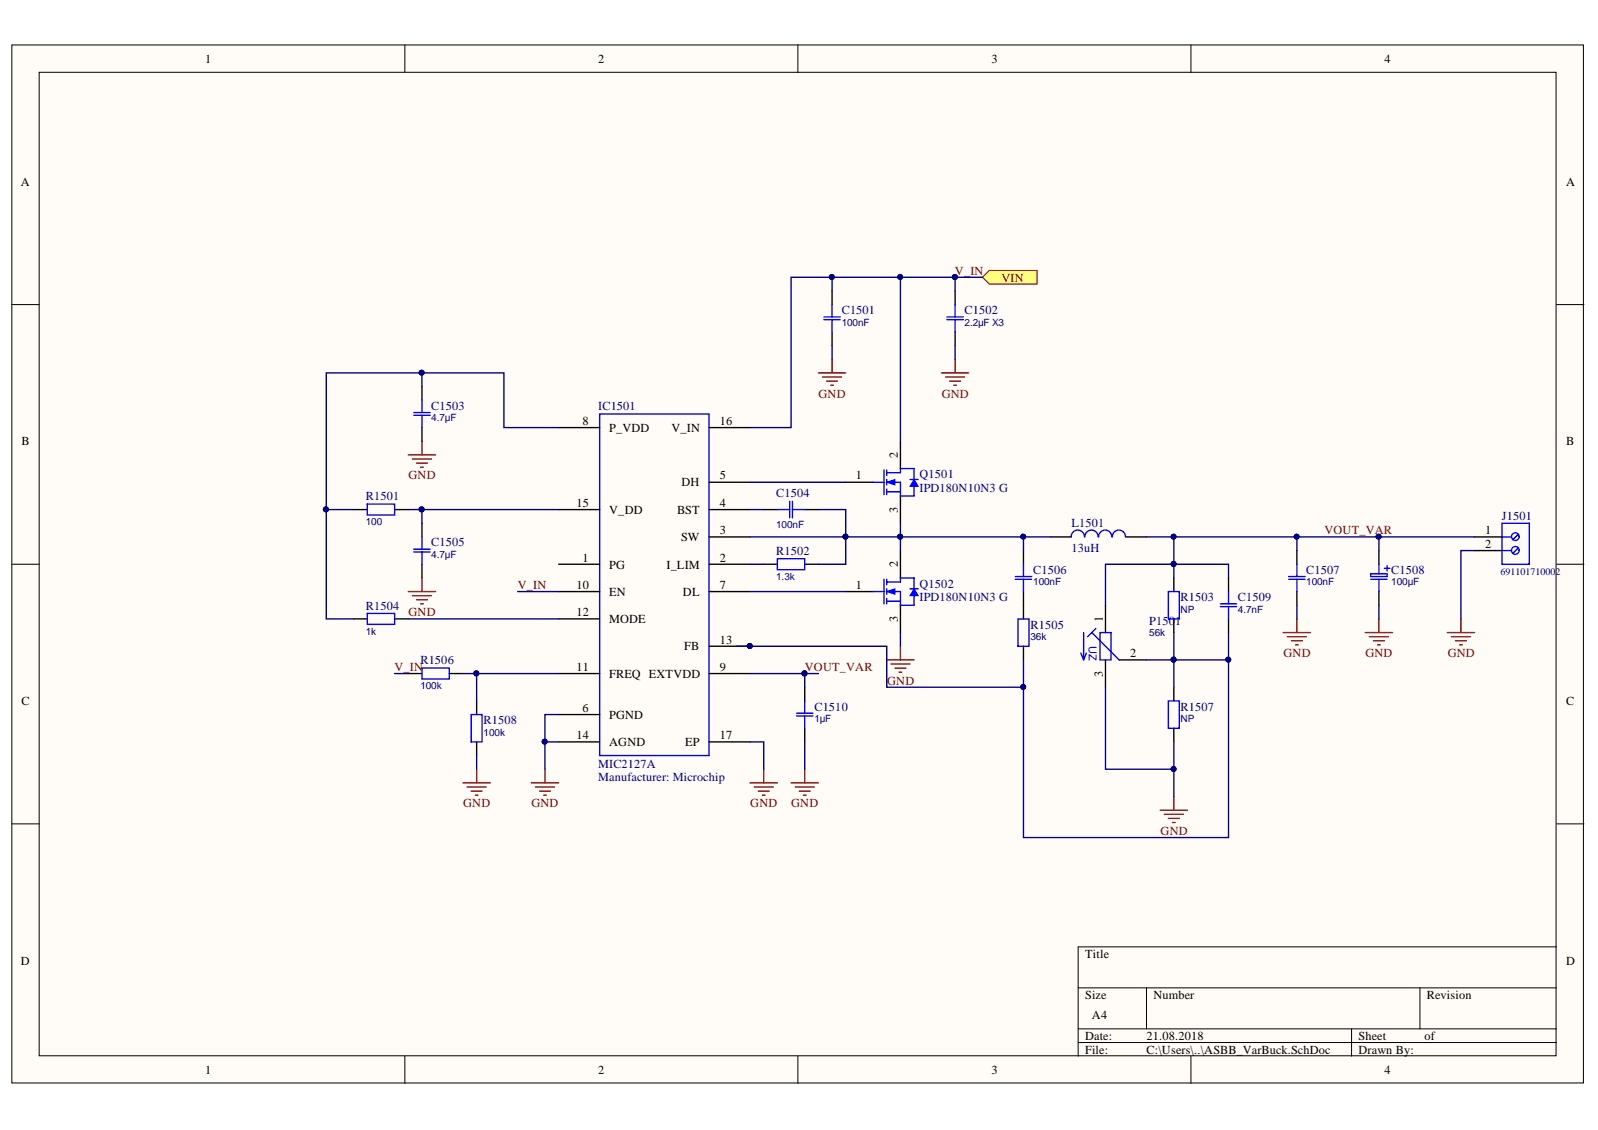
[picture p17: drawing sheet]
<svg xmlns="http://www.w3.org/2000/svg" width="297mm" height="210mm" viewBox="0 0 297 210" stroke-linecap="round" stroke-linejoin="round" font-family="sans-serif">
<defs><g id="words">
<g font-size="2.3">
<text x="38.1" y="11.7">1</text>
<text x="111.2" y="11.7">2</text>
<text x="184.3" y="11.7">3</text>
<text x="257.4" y="11.7">4</text>
<text x="3.9" y="34.5">A</text>
<text x="291.1" y="34.5">A</text>
<text x="4" y="82.7">B</text>
<text x="108.3" y="78.9">8</text>
<text x="113.2" y="80.2">P_VDD</text>
<text x="124.8" y="80.2">V_IN</text>
<text x="133.8" y="78.9">16</text>
<text x="291.1" y="82.7">B</text>
<text x="133.8" y="89.1">5</text>
<text x="159.1" y="89.1">1</text>
<text x="166.9" y="85" transform="rotate(-90 166.9 85)">2</text>
<text x="107.2" y="94.1">15</text>
<text x="113.2" y="95.4">V_DD</text>
<text x="125.8" y="95.4">BST</text>
<text x="126.7" y="90.3">DH</text>
<text x="133.8" y="94.1">4</text>
<text x="166.9" y="95.3" transform="rotate(-90 166.9 95.3)">3</text>
<text x="126.6" y="100.5">SW</text>
<text x="133.8" y="99.2">3</text>
<text x="276" y="99.2">1</text>
<text x="276" y="101.7">2</text>
<text x="108.3" y="104.4">1</text>
<text x="113.2" y="105.6">PG</text>
<text x="123.9" y="105.6">I_LIM</text>
<text x="133.8" y="104.4">2</text>
<text x="166.9" y="105.3" transform="rotate(-90 166.9 105.3)">2</text>
<text x="107.2" y="109.4">10</text>
<text x="113.2" y="110.7">EN</text>
<text x="126.9" y="110.7">DL</text>
<text x="133.8" y="109.4">7</text>
<text x="159.1" y="109.4">1</text>
<text x="107.2" y="114.5">12</text>
<text x="113.2" y="115.8">MODE</text>
<text x="133.8" y="119.6">13</text>
<text x="166.9" y="115.6" transform="rotate(-90 166.9 115.6)">3</text>
<text x="205" y="115.5" transform="rotate(-90 205 115.5)">1</text>
<text x="107.2" y="124.6">11</text>
<text x="113.2" y="125.9">FREQ EXTVDD</text>
<text x="127.2" y="120.8">FB</text>
<text x="133.8" y="124.6">9</text>
<text x="205" y="125.7" transform="rotate(-90 205 125.7)">3</text>
<text x="210.1" y="122.1">2</text>
<text x="4" y="131">C</text>
<text x="291.1" y="131">C</text>
<text x="107.2" y="137.3">14</text>
<text x="108.3" y="132.2">6</text>
<text x="113.2" y="133.5">PGND</text>
<text x="133.8" y="137.3">17</text>
<text x="113.2" y="138.6">AGND</text>
<text x="127.4" y="138.6">EP</text>
<text x="3.9" y="179.2">D</text>
<text x="201.7" y="177.9">Title</text>
<text x="291.1" y="179.2">D</text>
<text x="201.7" y="185.6">Size</text>
<text x="214.4" y="185.6">Number</text>
<text x="265.2" y="185.6">Revision</text>
<text x="203" y="189.4">A4</text>
<text x="201.7" y="193.2">Date:</text>
<text x="201.7" y="195.7">File:</text>
<text x="213.1" y="193.2">21.08.2018</text>
<text x="213.1" y="195.7">C:\Users\..\ASBB_VarBuck.SchDoc</text>
<text x="252.5" y="193.2">Sheet</text>
<text x="252.5" y="195.7">Drawn By:</text>
<text x="264.8" y="193.2">of</text>
<text x="38.1" y="199.5">1</text>
<text x="111.2" y="199.5">2</text>
<text x="184.3" y="199.5">3</text>
<text x="257.4" y="199.5">4</text>
</g>
<g font-size="2.3" fill="#800000">
<text x="177.5" y="51">V_IN</text>
<text x="186.1" y="52.3">VIN</text>
<text x="152.1" y="73.9">GND</text>
<text x="175.1" y="73.9">GND</text>
<text x="75.9" y="89.1">GND</text>
<text x="246.2" y="99.2">VOUT_VAR</text>
<text x="96.2" y="109.4">V_IN</text>
<text x="75.9" y="114.5">GND</text>
<text x="73.3" y="124.6">V_IN</text>
<text x="149.6" y="124.6">VOUT_VAR</text>
<text x="238.6" y="122.1">GND</text>
<text x="253.8" y="122.1">GND</text>
<text x="269.1" y="122.1">GND</text>
<text x="164.9" y="127.2">GND</text>
<text x="86.1" y="150">GND</text>
<text x="98.8" y="150">GND</text>
<text x="139.5" y="150">GND</text>
<text x="147.1" y="150">GND</text>
<text x="215.7" y="155.1">GND</text>
</g>
<g font-size="2.3" fill="#000080">
<text x="156.5" y="58.4">C1501</text>
<text x="179.3" y="58.4">C1502</text>
<text x="80.2" y="76.1">C1503</text>
<text x="111.2" y="76.1">IC1501</text>
<text x="170.9" y="88.8">Q1501</text>
<text x="68" y="92.9">R1501</text>
<text x="144.3" y="92.4">C1504</text>
<text x="170.9" y="91.3">IPD180N10N3 G</text>
<text x="80.2" y="101.5">C1505</text>
<text x="199.2" y="97.9">L1501</text>
<text x="279.2" y="96.7">J1501</text>
<text x="144.3" y="103">R1502</text>
<text x="192.1" y="106.6">C1506</text>
<text x="199.2" y="102.5">13uH</text>
<text x="242.8" y="106.6">C1507</text>
<text x="258.6" y="106.6">C1508</text>
<text x="68" y="113.2">R1504</text>
<text x="170.9" y="109.2">Q1502</text>
<text x="170.9" y="111.7">IPD180N10N3 G</text>
<text x="219.5" y="111.7">R1503</text>
<text x="230.1" y="111.7">C1509</text>
<text x="191.6" y="116.8">R1505</text>
<text x="213.6" y="116">P150</text>
<text x="218.4" y="116">1</text>
<text x="78.1" y="123.4">R1506</text>
<text x="151.4" y="132">C1510</text>
<text x="219.5" y="132">R1507</text>
<text x="89.9" y="134.5">R1508</text>
<text x="111.2" y="142.6">MIC2127A</text>
<text x="111.2" y="145.2">Manufacturer: Microchip</text>
</g>
<text font-size="2" fill="#00f" x="202.4" y="120.1" transform="rotate(90 202.4 120.1)">UZ</text>
<g font-size="1.9" fill="#000080">
<text x="156.5" y="60.5">100nF</text>
<text x="179.3" y="60.5">2.2µF X3</text>
<text x="80.2" y="78.2">4.7µF</text>
<text x="68" y="97.6">100</text>
<text x="144.3" y="98.1">100nF</text>
<text x="80.2" y="103.7">4.7µF</text>
<text x="144.3" y="107.7">1.3k</text>
<text x="278.9" y="106.7">691101710002</text>
<text x="192.1" y="108.7">100nF</text>
<text x="219.5" y="113.8">NP</text>
<text x="230.1" y="113.8">4.7nF</text>
<text x="242.8" y="108.7">100nF</text>
<text x="258.6" y="108.7">100µF</text>
<text x="68" y="117.9">1k</text>
<text x="191.6" y="118.9">36k</text>
<text x="213.6" y="118.1">56k</text>
<text x="78.1" y="128">100k</text>
<text x="89.9" y="136.6">100k</text>
<text x="151.4" y="134.1">1µF</text>
<text x="219.5" y="134.1">NP</text>
</g>
</g></defs>
<g fill="#fffcf8" stroke="#000" stroke-width=".19">
<path d="M2.2 8.4h292.1v192.8h-292.1z"/>
<path d="M7.3 13.4h281.9v182.7h-281.9z"/>
</g>
<g fill="none" stroke="#000" stroke-width=".19">
<path d="M75.3 8.4v5M148.3 8.4v5M221.4 8.4v5M2.2 56.6h5.1M289.3 56.6h5.1M2.2 104.8h5.1M289.3 104.8h5.1M2.2 153h5.1M289.3 153h5.1M289.3 175.9h-88.9v20.3M75.3 196.2v5.1M148.3 196.2v5.1"/>
<path d="M200.4 183.5h88.9M200.4 191.1h88.9M200.4 193.7h88.9M213.1 183.5v7.6M221.4 196.2v5.1M251.2 191.1v5.1M263.9 183.5v7.6"/>
</g>
<g fill="none" stroke="#800000" stroke-width=".25">
<path d="M75.9 84.5h5.1M76.7 85.3h3.5M77.4 86h2M78.2 86.8h.5M78.4 82v2.5M75.9 109.9h5.1M76.7 110.6h3.5M77.4 111.4h2M78.2 112.2h.5M78.4 107.3v2.6M86.1 145.4h5M86.8 146.2h3.6"/>
<path d="M87.6 146.9h2M88.3 147.7h.6M88.6 142.9v2.5"/>
</g>
<path d="M182.6 51.5l1.3-1.3h8.9v2.6h-8.9z" fill-rule="evenodd" fill="#ffff80" stroke="#800000" stroke-width=".19"/>
<g fill="none" stroke="#800000" stroke-width=".25">
<path d="M152.1 69.3h5.1M152.9 70h3.5M153.7 70.8h2M154.4 71.6h.5M154.7 66.7v2.6M175 69.3h5.1M175.8 70h3.5M176.5 70.8h2.1M177.3 71.6h.5M177.5 66.7v2.6M238.5 117.5h5.1M239.3 118.3h3.5"/>
<path d="M240 119h2.1M240.8 119.8h.5M241.1 115v2.5M253.8 117.5h5.1M254.5 118.3h3.6M255.3 119h2M256.1 119.8h.5M256.3 115v2.5M164.8 122.6h5.1M165.6 123.3h3.6M166.4 124.1h2M167.1 124.9h.5"/>
<path d="M167.4 120v2.6M147 145.4h5.1M147.8 146.2h3.6M148.6 146.9h2M149.3 147.7h.5M149.6 142.9v2.5M215.7 150.5h5M216.4 151.3h3.6M217.2 152h2M217.9 152.8h.5M218.2 148v2.5"/>
</g>
<g fill="none" stroke="#00f" stroke-width=".25">
<path d="M153.1 59.4h3.1M153.1 58.9h3.1M154.7 56.6v2.3M154.7 59.4v2.3M176 59.4h3.1M176 58.9h3.1M177.5 56.6v2.3M177.5 59.4v2.3M76.9 76.6h3.1M76.9 77.1h3.1M78.4 74.3v2.3M78.4 77.1v2.3"/>
<path d="M68.3 93.6h5.1v2.1h-5.1zM78.4 99.7v2.3M144.5 94.7h2.3M146.8 93.1v3.1M147.3 94.7h2.3M147.3 93.1v3.1M162.3 89.6h2M164.3 87.3v4.6M164.8 87.8h2.6M164.8 89.6h2.6v2.5M164.8 91.4h2.6M164.8 87.3v1"/>
<path d="M164.8 89.1v1M164.8 90.8v1.1M201.6 99.7a1.23 1.23 0 0 0-1.3-1.2 1.23 1.23 0 0 0-1.2 1.2M204.1 99.7a1.23 1.23 0 0 0-1.2-1.2 1.23 1.23 0 0 0-1.2 1.2M206.7 99.7a1.22 1.22 0 0 0-1.3-1.2 1.22 1.22 0 0 0-1.2 1.2M209.2 99.7a1.22 1.22 0 0 0-1.2-1.2 1.22 1.22 0 0 0-1.2 1.2M68.3 113.9h5.1v2.1h-5.1zM76.9 102h3.1M76.9 102.5h3.1M78.4 102.5v2.3M144.5 103.8h5.1v2h-5.1zM188.7 107.1h3.1"/>
<path d="M188.7 107.6h3.1M189.2 115h2.1v5h-2.1zM190.2 104.8v2.3M190.2 107.6v2.3M201.4 117.5v5.1M202.9 117.5l5.1 5.1M203.7 116.7l-1.5 1.6M204.5 117.5h2v5.1h-2zM217.2 109.9h2v5.1h-2zM226.8 112.2h3.1M226.8 112.7h3.1M228.4 109.9v2.3"/>
<path d="M228.4 112.7v2.3M239.5 107.1h3.1M239.5 107.6h3.1M241.1 104.8v2.3M241.1 107.6v2.3M254.8 106.6h3v.5h-3zM254.8 107.6h3M256.3 104.8v1.8M256.3 107.6v2.3M257.3 105.6h1M257.8 105.1v1M78.4 124.1h5.1v2h-5.1z"/>
<path d="M87.6 132.7h2v5.1h-2zM148.1 132.5h3M148.1 133h3M149.6 130.2v2.3M149.6 133v2.3M200.9 121.3l.5 1.3M201.9 121.3l-.5 1.3M217.2 130.2h2v5.1h-2z"/>
</g>
<g fill="none" stroke="#000" stroke-width=".25">
<path d="M154.7 54v2.6M177.5 54v2.6M78.4 71.8v2.5M78.4 79.4v2.6M154.7 61.7v2.5M177.5 61.7v2.5M65.7 94.7h2.6M73.4 94.7h2.5M78.4 97.2v2.5M142 94.7h2.5M149.6 94.7h2.5M157.2 89.6h5.1"/>
<path d="M167.4 82v5M167.4 92.1v5.1M195.3 99.7h3.8M209.3 99.7h3.8M65.7 115h2.6M73.4 115h2.5M78.4 104.8v2.5M142 104.8h2.5M149.6 104.8h2.5M190.2 102.3v2.5M190.2 109.9v5.1M205.5 112.4v5.1"/>
<path d="M218.2 107.3v2.6M218.2 115v2.5M228.4 107.3v2.6M228.4 115v2.5M241.1 102.3v2.5M241.1 109.9v2.5M256.3 102.3v2.5M256.3 109.9v2.5M75.9 125.1h2.5M83.5 125.1h2.6M88.6 130.2v2.5M88.6 137.8v2.5"/>
<path d="M149.6 127.7v2.5M149.6 135.3v2.5M190.2 120v2.6M205.5 122.6v5.1M208 122.6h5.1M218.2 127.7v2.5M218.2 135.3v2.5"/>
</g>
<path d="M164.8 89.6l1.6-.5v1z" fill="#00f"/>
<path d="M164.8 89.6l1.6-.5v1z" fill="none" stroke="#00f" stroke-width=".19"/>
<path d="M167.4 87.8v-.8h2.5v2.1M169.9 90.3v1.8h-2.5" fill="none" stroke="#00f" stroke-width=".25"/>
<path d="M169.9 89.1l.8 1.2h-1.5z" fill="#00f"/>
<path d="M169.9 89.1l.8 1.2h-1.5z" fill="none" stroke="#00f" stroke-width=".19"/>
<path d="M169.2 89.1h1.5M162.3 109.9h2M164.3 107.6v4.6M164.8 108.1h2.6M164.8 109.9h2.6v2.5M164.8 111.7h2.6M164.8 107.6v1M164.8 109.4v1M164.8 111.2v1" fill="none" stroke="#00f" stroke-width=".25"/>
<path d="M157.2 109.9h5.1M167.4 102.3v5M167.4 112.4v5.1" fill="none" stroke="#000" stroke-width=".25"/>
<path d="M164.8 109.9l1.6-.5v1z" fill="#00f"/>
<path d="M164.8 109.9l1.6-.5v1z" fill="none" stroke="#00f" stroke-width=".19"/>
<path d="M167.4 108.1v-.8h2.5v2.1M169.9 110.6v1.8h-2.5" fill="none" stroke="#00f" stroke-width=".25"/>
<path d="M169.9 109.4l.8 1.2h-1.5z" fill="#00f"/>
<path d="M169.9 109.4l.8 1.2h-1.5z" fill="none" stroke="#00f" stroke-width=".19"/>
<path d="M169.2 109.4h1.5" fill="none" stroke="#00f" stroke-width=".25"/>
<g fill="#000080" stroke="#000080" stroke-width=".19">
<circle cx="177.5" cy="51.5" r=".46"/>
<circle cx="149.5" cy="125.1" r=".46"/>
</g>
<path d="M269 117.5h5.1M269.8 118.3h3.5M270.5 119h2.1M271.3 119.8h.5M271.6 115v2.5" fill="none" stroke="#800000" stroke-width=".25"/>
<path d="M274.1 99.7h5.1M274.1 102.3h5.1" fill="none" stroke="#000" stroke-width=".25"/>
<circle cx="281.7" cy="99.7" r=".71" fill="#fff" stroke="#00f" stroke-width=".25"/>
<path d="M282.3 99.2l-1.1 1.1" fill="none" stroke="#00f" stroke-width=".25"/>
<circle cx="281.7" cy="102.2" r=".72" fill="#fff" stroke="#00f" stroke-width=".25"/>
<path d="M111.5 76.9h20.3v63.4h-20.3zM279.2 97.2h5.1v7.6h-5.1zM279.2 99.7h1.8M279.2 102.3h1.8M282.3 101.7l-1.1 1.1" fill="none" stroke="#00f" stroke-width=".25"/>
<g fill="none" stroke="#000" stroke-width=".25">
<path d="M103.8 79.4h7.7M131.8 79.4h7.6M103.8 94.7h7.7M131.8 94.7h7.6M131.8 89.6h7.6M131.8 99.7h7.6M103.8 104.8h7.7M103.8 109.9h7.7M103.8 115h7.7M131.8 104.8h7.6M131.8 109.9h7.6M103.8 125.1h7.7"/>
<path d="M103.8 132.7h7.7M103.8 137.8h7.7M131.8 125.1h7.6M131.8 120h7.6M131.8 137.8h7.6"/>
</g>
<g fill="#000080" stroke="#000080" stroke-width=".19">
<circle cx="139.4" cy="120" r=".46"/>
<circle cx="78.4" cy="94.6" r=".47"/>
<circle cx="78.4" cy="69.2" r=".46"/>
<circle cx="60.6" cy="94.6" r=".47"/>
<circle cx="154.6" cy="51.5" r=".46"/>
<circle cx="177.5" cy="51.5" r=".46"/>
<circle cx="167.3" cy="99.7" r=".46"/>
<circle cx="167.3" cy="51.5" r=".46"/>
<circle cx="190.2" cy="99.7" r=".46"/>
<circle cx="218.1" cy="99.7" r=".46"/>
<circle cx="218.1" cy="104.8" r=".46"/>
<circle cx="241" cy="99.7" r=".46"/>
<circle cx="256.3" cy="99.7" r=".46"/>
<circle cx="149.5" cy="125.1" r=".46"/>
<circle cx="218.1" cy="122.5" r=".46"/>
<circle cx="218.1" cy="142.8" r=".46"/>
<circle cx="228.3" cy="122.5" r=".46"/>
<circle cx="190.2" cy="127.6" r=".46"/>
<circle cx="157.2" cy="99.7" r=".46"/>
<circle cx="88.5" cy="125.1" r=".47"/>
<circle cx="101.2" cy="137.8" r=".46"/>
</g>
<path d="M98.8 145.4h5M99.5 146.2h3.6M100.3 146.9h2M101 147.7h.6M101.3 142.9v2.5M139.4 145.4h5.1M140.2 146.2h3.5M140.9 146.9h2.1M141.7 147.7h.5M142 142.9v2.5" fill="none" stroke="#800000" stroke-width=".25"/>
<g fill="none" stroke="#000080" stroke-width=".25">
<path d="M154.7 51.5v2.5M167.4 51.5v30.5M177.5 51.5v2.5M182.6 51.5h-35.6v27.9h-7.6M78.4 71.8v-2.5h15.3v10.1h10.1M78.4 69.3h-17.8v25.4h5.1M154.7 64.2v2.5M177.5 64.2v2.5M60.6 94.7v20.3h5.1M75.9 94.7h2.5M103.8 94.7h-25.4v2.5M139.4 94.7h2.6"/>
<path d="M139.4 89.6h17.8M152.1 94.7h5.1v5h-17.8M167.4 97.2v5.1M190.2 99.7h5.1M213.1 99.7h5.1v7.6M218.2 99.7h22.9v2.6M241.1 99.7h15.2v2.6M256.3 99.7h17.8M75.9 115h27.9M96.2 109.9h7.6M139.4 109.9h17.8M139.4 104.8h2.6"/>
<path d="M167.4 117.5v2.5M190.2 102.3v-2.6h-33v5.1h-5.1M218.2 117.5v5.1h10.2v-5.1M228.4 107.3v-2.5h-22.9v7.6M241.1 112.4v2.6M256.3 112.4v2.6M274.1 102.3h-2.5v12.7M73.4 125.1h2.5M86.1 125.1h17.7M88.6 125.1v5.1M103.8 137.8h-2.5v5.1M103.8 132.7h-2.5v5.1"/>
<path d="M136.9 120h27.9v7.7h25.4v-5.1M139.4 137.8h2.6v5.1M139.4 125.1h10.2M149.6 137.8v5.1M152.1 125.1h-2.5v2.6M205.5 127.7v15.2h12.7v5.1M213.1 122.6h5.1v5.1M218.2 137.8v5.1M228.4 122.6v33h-38.2v-27.9M88.6 140.3v2.6"/>
</g>
<use href="#words"/>
</svg>
